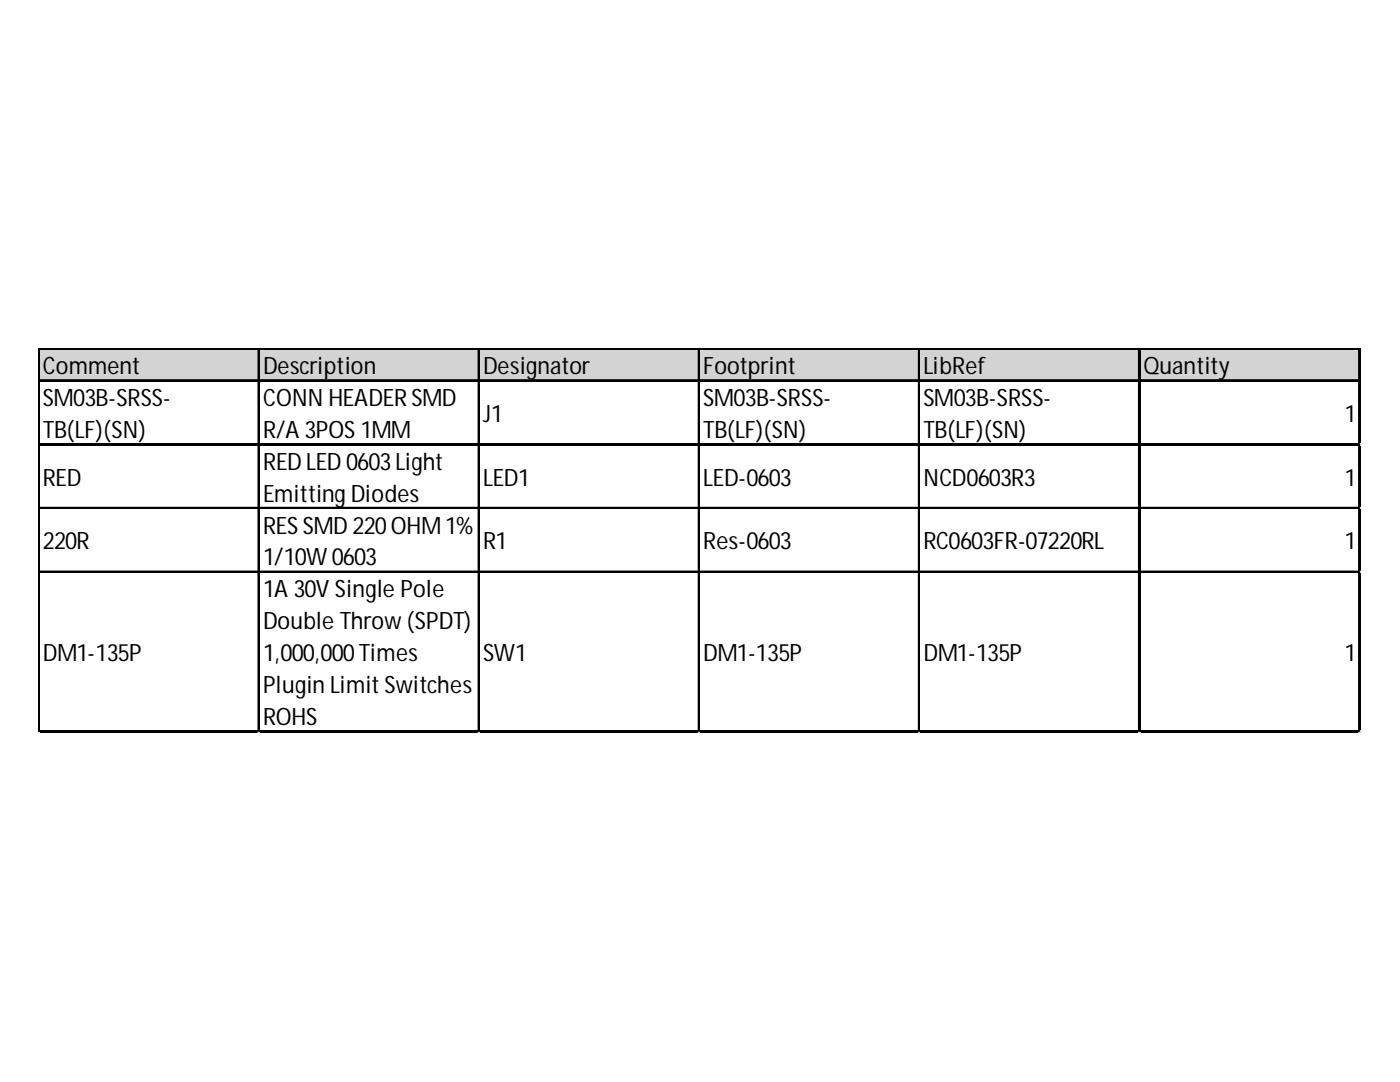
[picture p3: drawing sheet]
<svg xmlns="http://www.w3.org/2000/svg" width="279mm" height="216mm" viewBox="0 0 279 216" stroke-linecap="round" stroke-linejoin="round" font-family="sans-serif">
<defs><g id="words">
<g font-size="4.8">
<text x="8.6" y="74.6">Comment</text>
<text x="52.5" y="74.6">Description</text>
<text x="96.4" y="74.6">Designator</text>
<text x="140.4" y="74.6">Footprint</text>
<text x="184.3" y="74.6">LibRef</text>
<text x="228.2" y="74.6">Quantity</text>
<text x="8.6" y="81">SM03B-SRSS-</text>
<text x="52.5" y="81">CONN HEADER SMD</text>
<text x="140.4" y="81">SM03B-SRSS-</text>
<text x="184.3" y="81">SM03B-SRSS-</text>
<text x="8.6" y="87.4">TB(LF)(SN)</text>
<text x="52.5" y="87.4">R/A 3POS 1MM</text>
<text x="96.4" y="84.2">J1</text>
<text x="140.4" y="87.4">TB(LF)(SN)</text>
<text x="184.3" y="87.4">TB(LF)(SN)</text>
<text x="268.3" y="84.2">1</text>
<text x="52.5" y="93.7">RED LED 0603Light</text>
<text x="8.6" y="96.9">RED</text>
<text x="52.5" y="100.1">Emitting Diodes</text>
<text x="96.4" y="96.9">LED1</text>
<text x="140.4" y="96.9">LED-0603</text>
<text x="184.3" y="96.9">NCD0603R3</text>
<text x="268.3" y="96.9">1</text>
<text x="52.5" y="106.5">RES SMD 220OHM1%</text>
<text x="8.6" y="109.6">220R</text>
<text x="52.5" y="112.8">1/10W 0603</text>
<text x="96.4" y="109.6">R1</text>
<text x="140.4" y="109.6">Res-0603</text>
<text x="184.3" y="109.6">RC0603FR-07220RL</text>
<text x="268.3" y="109.6">1</text>
<text x="52.5" y="119.2">1A 30V Single Pole</text>
<text x="52.5" y="125.6">Double Throw(SPDT)</text>
<text x="8.6" y="131.9">DM1-135P</text>
<text x="52.5" y="131.9">1,000,000Times</text>
<text x="96.4" y="131.9">SW1</text>
<text x="140.4" y="131.9">DM1-135P</text>
<text x="184.3" y="131.9">DM1-135P</text>
<text x="268.3" y="131.9">1</text>
<text x="52.5" y="138.3">Plugin Limit Switches</text>
<text x="52.5" y="144.6">ROHS</text>
</g>
</g></defs>
<path d="M7.9 69.7h263.7v6.4h-263.7z" fill="#d3d3d3"/>
<g fill="none" stroke="#000" stroke-width=".32">
<path d="M7.6 69.5v76.6M7.8 69.5v76.6M7.9 69.5h263.6M7.9 69.6h263.6M7.9 75.8h263.6M7.9 76h263.6M51.5 69.8v76.3M51.7 69.8v76.3M95.5 69.8v76.3M95.6 69.8v76.3M139.4 69.8v76.3M139.6 69.8v76.3"/>
<path d="M183.3 69.8v76.3M183.5 69.8v76.3M227.3 69.8v76.3M227.4 69.8v76.3M271.2 69.8v76.3M271.4 69.8v76.3M7.9 88.6h263.6M7.9 88.7h263.6M7.9 101.3h263.6M7.9 101.4h263.6M7.9 114h263.6M7.9 114.2h263.6"/>
<path d="M7.9 145.8h263.6M7.9 146h263.6"/>
</g>
<path d="M7.6 146.1v.1" fill="none" stroke="#d4d4d4" stroke-width=".32"/>
<path d="M7.6 146.1l.3 .1z" fill="#d4d4d4"/>
<path d="M51.5 146.1v.1" fill="none" stroke="#d4d4d4" stroke-width=".32"/>
<path d="M51.5 146.1l.4 .1z" fill="#d4d4d4"/>
<path d="M95.5 146.1v.1" fill="none" stroke="#d4d4d4" stroke-width=".32"/>
<path d="M95.5 146.1l.3 .1z" fill="#d4d4d4"/>
<path d="M139.4 146.1v.1" fill="none" stroke="#d4d4d4" stroke-width=".32"/>
<path d="M139.4 146.1l.3 .1z" fill="#d4d4d4"/>
<path d="M183.3 146.1v.1" fill="none" stroke="#d4d4d4" stroke-width=".32"/>
<path d="M183.3 146.1l.4 .1z" fill="#d4d4d4"/>
<path d="M227.3 146.1v.1" fill="none" stroke="#d4d4d4" stroke-width=".32"/>
<path d="M227.3 146.1l.3 .1z" fill="#d4d4d4"/>
<path d="M271.2 146.1v.1" fill="none" stroke="#d4d4d4" stroke-width=".32"/>
<path d="M271.2 146.1l.3 .1z" fill="#d4d4d4"/>
<path d="M271.5 88.6h.1" fill="none" stroke="#d4d4d4" stroke-width=".32"/>
<path d="M271.5 88.6l.1 .3z" fill="#d4d4d4"/>
<path d="M271.5 101.3h.1" fill="none" stroke="#d4d4d4" stroke-width=".32"/>
<path d="M271.5 101.3l.1 .3z" fill="#d4d4d4"/>
<path d="M271.5 114h.1" fill="none" stroke="#d4d4d4" stroke-width=".32"/>
<path d="M271.5 114l.1 .3z" fill="#d4d4d4"/>
<path d="M271.5 145.8h.1" fill="none" stroke="#d4d4d4" stroke-width=".32"/>
<path d="M271.5 145.8l.1 .3z" fill="#d4d4d4"/>
<use href="#words"/>
</svg>
